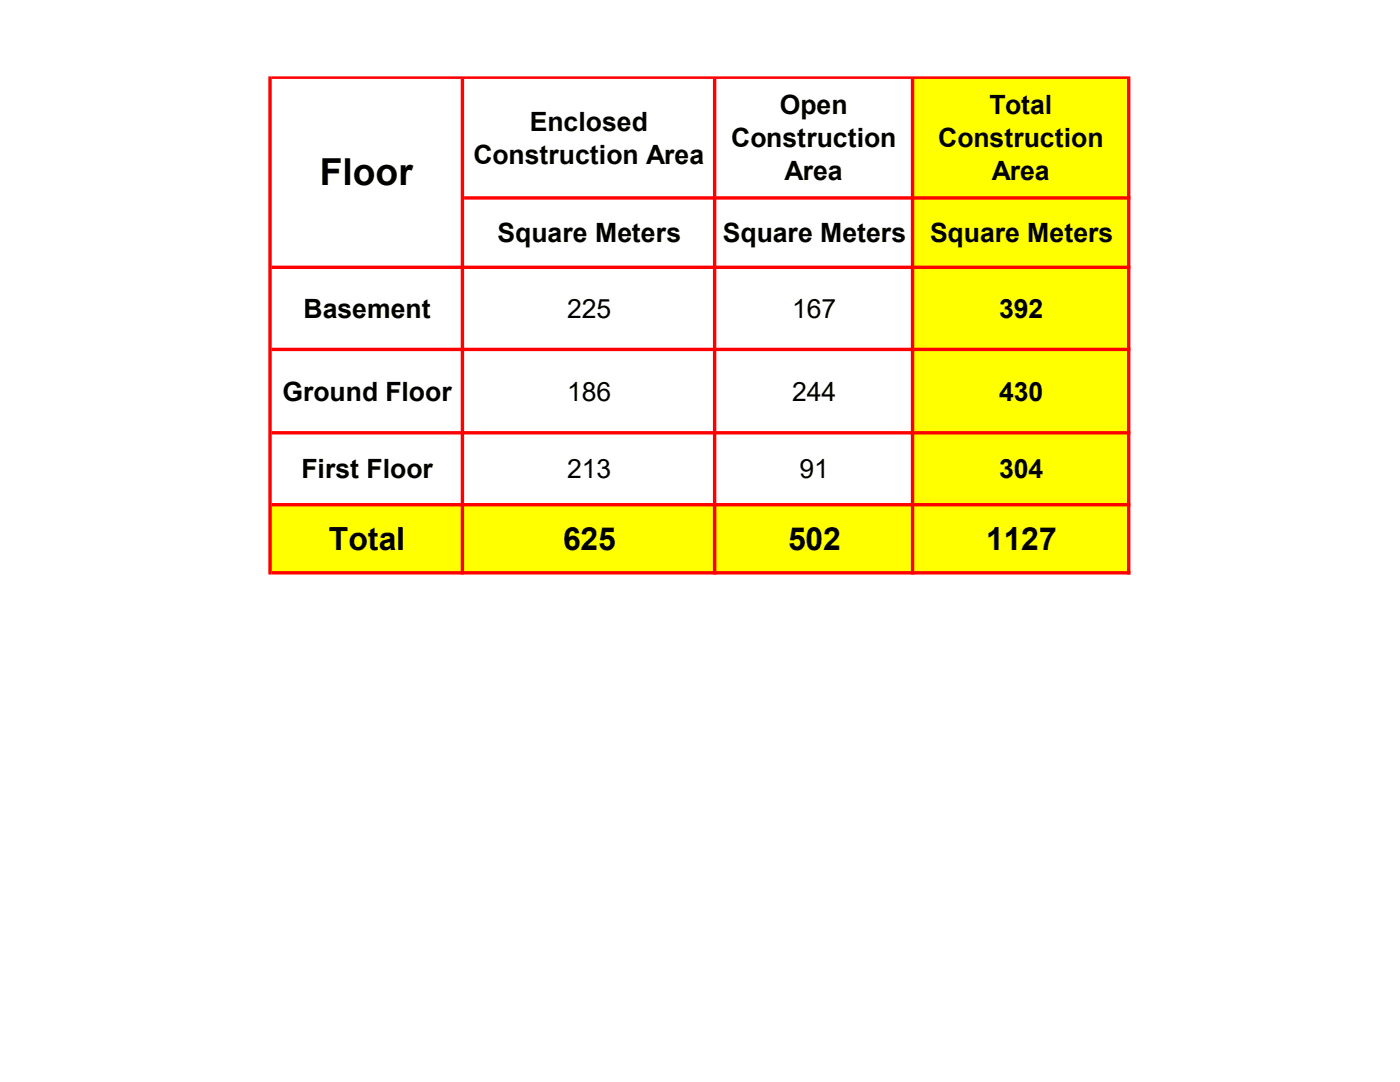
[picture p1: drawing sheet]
<svg xmlns="http://www.w3.org/2000/svg" width="279mm" height="216mm" viewBox="0 0 279 216" stroke-linecap="round" stroke-linejoin="round" font-family="sans-serif">
<defs><g id="words">
<text font-size="7.4" x="63.8" y="37">Floor</text>
<g font-size="6.4">
<text x="65.7" y="109.8">Total</text>
<text x="112.4" y="109.8">625</text>
<text x="157.3" y="109.8">502</text>
<text x="196.8" y="109.8">1127</text>
</g>
<g font-size="5.3">
<text x="155.7" y="22.8">Open</text>
<text x="197.4" y="22.8">Total</text>
<text x="105.7" y="26.1">Enclosed</text>
<text x="145.9" y="29.4">Construction</text>
<text x="187.2" y="29.4">Construction</text>
<text x="94.5" y="32.7">Construction Area</text>
<text x="156.6" y="36">Area</text>
<text x="197.9" y="36">Area</text>
<text x="99.3" y="48.3">Square Meters</text>
<text x="144.3" y="48.3">Square Meters</text>
<text x="185.6" y="48.3">Square Meters</text>
<text x="60.6" y="63.5">Basement</text>
<text x="113.2" y="63.4">225</text>
<text x="158.1" y="63.4">167</text>
<text x="199.4" y="63.5">392</text>
<text x="56.4" y="80">Ground Floor</text>
<text x="113.2" y="79.9">186</text>
<text x="158.1" y="79.9">244</text>
<text x="199.4" y="80">430</text>
<text x="60.2" y="95.5">First Floor</text>
<text x="113.2" y="95.4">213</text>
<text x="159.6" y="95.4">91</text>
<text x="199.4" y="95.5">304</text>
</g>
</g></defs>
<g fill="#ff0">
<path d="M182.1 15.6h43.2v85.2h-43.2z"/>
<path d="M54.1 100.7h171.2v13.6h-171.2z"/>
</g>
<g fill="#f00">
<path d="M53.6 15.2h.6v99.4h-.6zM91.9 15.7h.7v98.9h-.7zM142.3 15.7h.7v98.9h-.7zM181.8 15.7h.7v98.9h-.7zM224.9 15.7h.7v98.9h-.7z" fill-rule="evenodd"/>
<path d="M54.2 15.2h171.4v.5h-171.4zM92.6 39.2h133v.6h-133zM54.2 53h171.4v.7h-171.4zM54.2 69.4h171.4v.7h-171.4zM54.2 86h171.4v.7h-171.4zM54.2 100.4h171.4v.6h-171.4zM54.2 114h171.4v.6h-171.4z" fill-rule="evenodd"/>
</g>
<use href="#words"/>
</svg>
